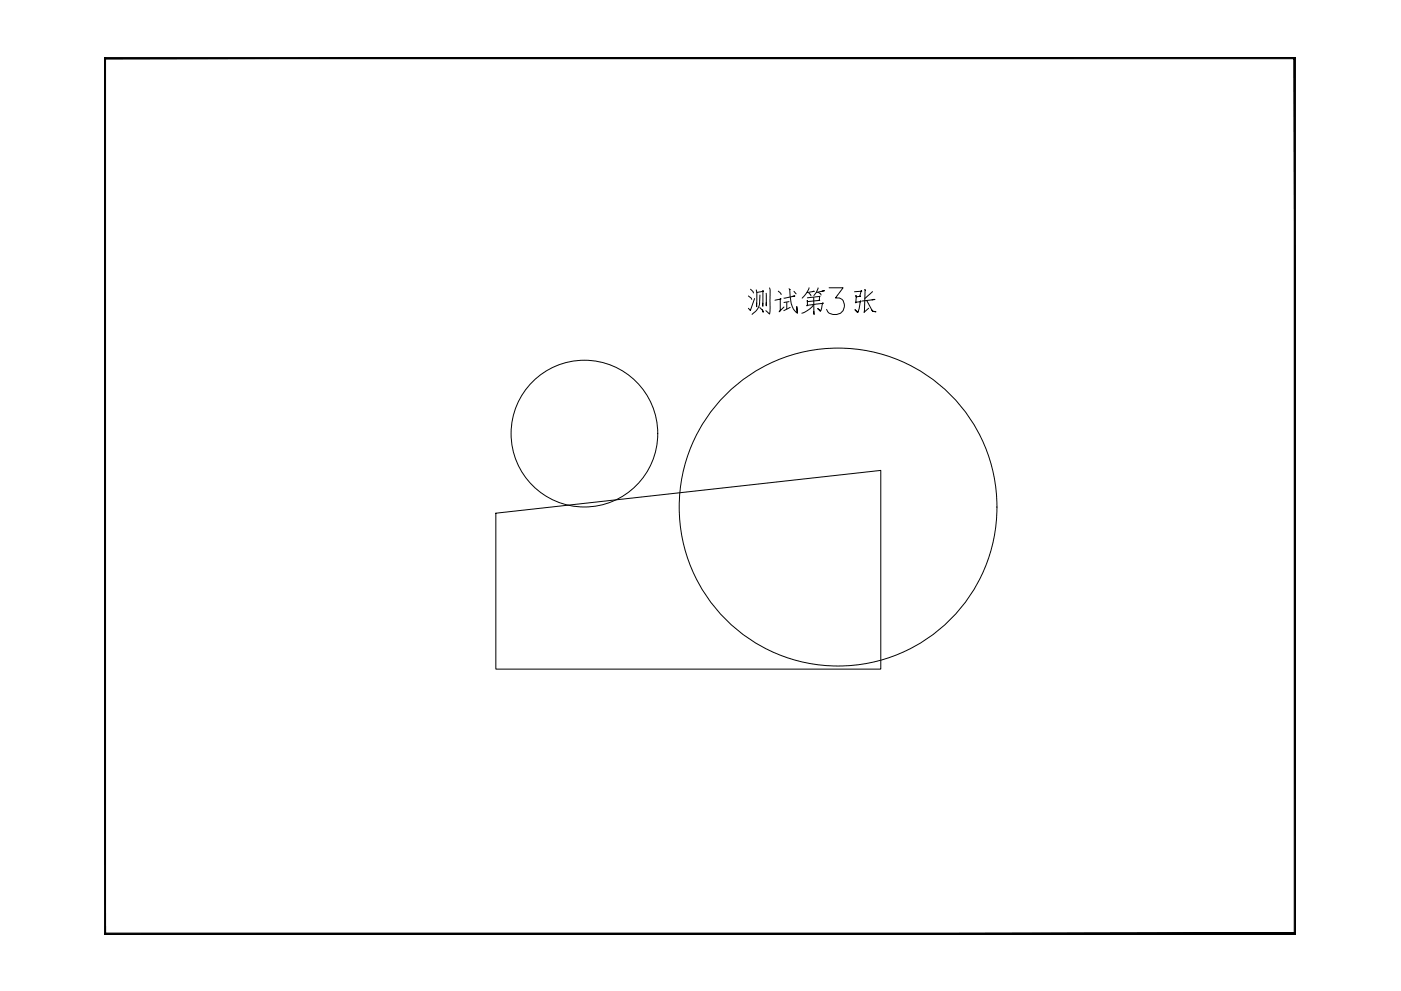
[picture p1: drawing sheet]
<svg xmlns="http://www.w3.org/2000/svg" width="420mm" height="297mm" viewBox="0 0 420 297" stroke-linecap="round" stroke-linejoin="round" font-family="sans-serif">
<!-- layer: dy_paper_to_model -->
<path d="M31.2 17.2v.4l357.4-.4zM31.2 17.6l357.4-.4-.5 .4zM388.6 17.2l-.5 .4 .5 262.5zM388.1 17.6l.5 262.5-.5-.4zM31.2 280.1h357.4l-.5-.4zM31.2 280.1l.5-.4h356.4zM31.2 17.2v262.9l.5-.4zM31.2 17.2h.5v262.5z" fill="#000" stroke="#000" stroke-width=".3"/>
<!-- layer: dy_zhuanyong -->
<g fill="none" stroke="#000" stroke-width=".3">
<path d="M148.7 153.8l115.4-12.8v59.6h-115.4z"/>
<circle cx="175.3" cy="130" r="22"/>
<circle cx="251.3" cy="152" r="47.7"/>
</g>
<!-- layer: PUB_TEXT -->
<g fill="none" stroke="#000" stroke-width=".3">
<path d="M224.4 88.7l1.1 1M225.1 86.7l.7 .7 .2 .4M226.3 89.5l-1.3 3.6-.6-.7M226.8 86.9l.2 .8-.1 4.2v-1M227 87.7l1.9-.4-.1-.2v4.7v-.9M227.9 92.2l.9 .9 .1 .5-.3-.7M227.9 88.4a5.5 5.5 0 0 1-.8 4.3l-1.6 1.5M229.8 87.9v3.8v-1M230.8 86.3l.2 .5-.2 7.3-1.1-1M232.4 90l1.9-.4-.3-.1v3.6l-.3 .4 1.4-1.5M233.4 87.3l.8 .7 .1 .3M236 90.7v1.9"/>
<path d="M236.6 86.6l.4 .2 .1 2.9a4.9 4.9 0 0 0 2.1 4.2l-.2-2v1.8M236.6 90.4l-1.5 .3M237 92.1l-1.9 1M237.6 88.8l.8-.1-3.3 .7M238.1 87.3l.6 .8M242.1 89.3l3.8-.5-.2 1.2h.2l-3.8 .4v-.3v1.4l-.1 .1 4.9-.7-.2-.2-.7 2.6-.8-.8 .9 .6M242.6 87.8l.6 .9M242.6 86.3l-.6 1.4-1.4 1.7M243.7 87.4l.5-.1-2.2 .4M244 89.1l.2 5.2-.1-.9M244 91.3a7 7 0 0 1-3.5 2.6M245.3 87.6l.8 .5 .1 .3"/>
<path d="M245.3 86.3l-.5 1.4-.7 .9M246.5 87.3l.8-.1-2.5 .5M248.7 86.3h4.1l-2.2 3a2.34 2.34 0 0 1 2.5 1.1 2.34 2.34 0 0 1-.3 2.7 2.89 2.89 0 0 1-4.9-.4M256.3 87.4l2.2-.1-.2-.2-.5 1.7h.3l-1.3 .2-.1-.5v2.3l-.2-.2 1.7-.2-.2-.2-.3 2.3-.5 1.2-.8-.9 .8 .8 .1-.1M259.3 86.8l.3 .2-.2-.1-.3 6.7 1.4-1.2M260 90.1l1.7 3.2 1 .2-1-.3-.3-.3M261.6 89.9l.8-.1-3.9 .4M261.6 87.4l-2.2 2.1"/>
</g>
</svg>
